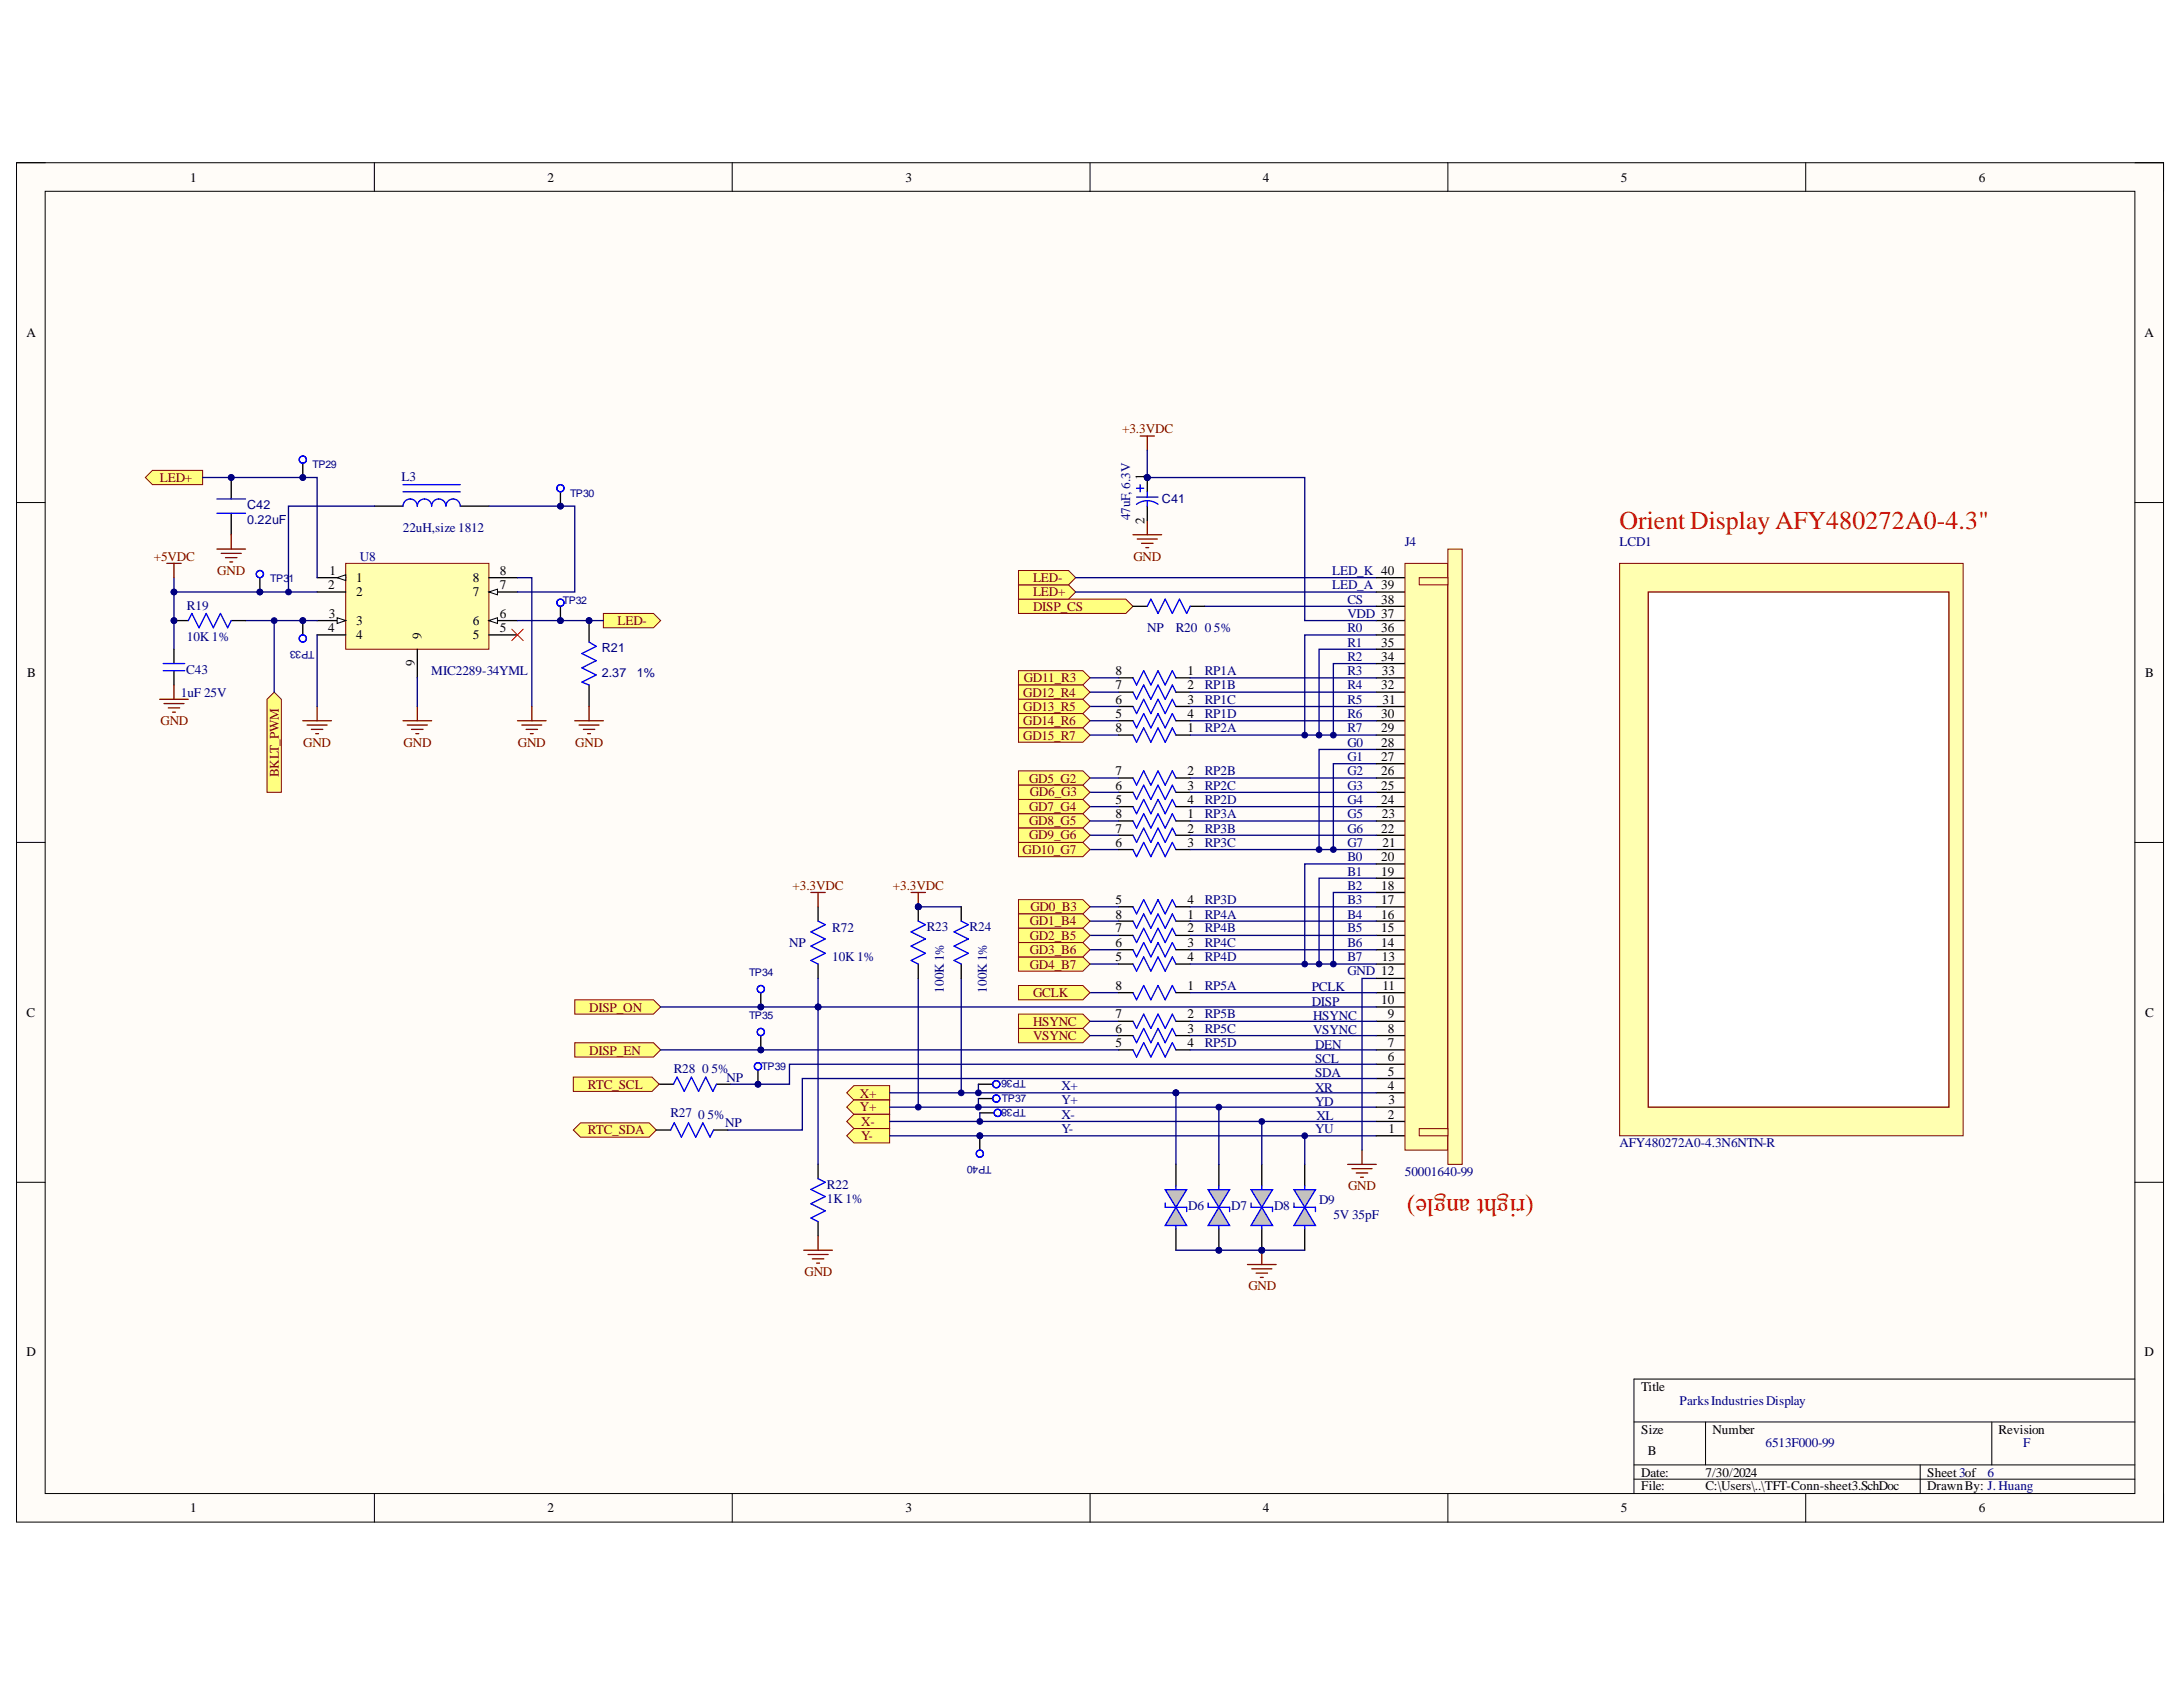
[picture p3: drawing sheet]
<svg xmlns="http://www.w3.org/2000/svg" width="279mm" height="216mm" viewBox="0 0 279 216" stroke-linecap="round" stroke-linejoin="round" font-family="sans-serif">
<defs><g id="words">
<g font-size="3.3" fill="#f00">
<text x="207.3" y="67.7">Orient Display AFY480272A0-4.3&quot;</text>
<text x="196.3" y="153.4" transform="rotate(-180 196.3 153.4)">(right angle)</text>
</g>
<g font-size="1.7">
<text x="24.3" y="23.2">1</text>
<text x="70.1" y="23.2">2</text>
<text x="115.9" y="23.2">3</text>
<text x="161.6" y="23.2">4</text>
<text x="207.5" y="23.2">5</text>
<text x="253.3" y="23.2">6</text>
<text x="3.4" y="43.1">A</text>
<text x="274.5" y="43.1">A</text>
<text x="146.5" y="61.4" transform="rotate(-90 146.5 61.4)">1</text>
<text x="146.5" y="67" transform="rotate(-90 146.5 67)">2</text>
<text x="42" y="75.4">2</text>
<text x="42.2" y="73.6">1</text>
<text x="45.6" y="74.5">1</text>
<text x="45.6" y="76.3">2</text>
<text x="60.5" y="76.3">7</text>
<text x="60.5" y="74.5">8</text>
<text x="64" y="75.4">7</text>
<text x="64" y="73.6">8</text>
<text x="176.8" y="77.2">38</text>
<text x="42" y="80.9">4</text>
<text x="42.1" y="79.1">3</text>
<text x="45.6" y="81.8">4</text>
<text x="45.6" y="80">3</text>
<text x="53.9" y="81.8" transform="rotate(-90 53.9 81.8)">9</text>
<text x="60.5" y="81.8">5</text>
<text x="60.5" y="80">6</text>
<text x="64" y="80.9">5</text>
<text x="64" y="79.1">6</text>
<text x="176.8" y="82.7">35</text>
<text x="176.8" y="80.9">36</text>
<text x="3.5" y="86.6">B</text>
<text x="53.1" y="85.3" transform="rotate(-90 53.1 85.3)">9</text>
<text x="142.8" y="88.2">7</text>
<text x="142.8" y="86.4">8</text>
<text x="152" y="88.2">2</text>
<text x="152" y="86.4">1</text>
<text x="176.8" y="88.2">32</text>
<text x="176.8" y="84.6">34</text>
<text x="176.8" y="86.4">33</text>
<text x="274.6" y="86.6">B</text>
<text x="142.8" y="90.1">6</text>
<text x="142.8" y="91.9">5</text>
<text x="142.8" y="93.7">8</text>
<text x="152" y="90.1">3</text>
<text x="152" y="91.9">4</text>
<text x="152" y="93.7">1</text>
<text x="176.8" y="95.6">28</text>
<text x="176.8" y="93.7">29</text>
<text x="176.8" y="91.9">30</text>
<text x="176.9" y="90.1">31</text>
<text x="142.8" y="101.1">6</text>
<text x="142.8" y="99.2">7</text>
<text x="152" y="101.1">3</text>
<text x="152" y="99.2">2</text>
<text x="176.8" y="101.1">25</text>
<text x="176.8" y="99.2">26</text>
<text x="176.8" y="97.4">27</text>
<text x="142.8" y="104.7">8</text>
<text x="142.8" y="102.9">5</text>
<text x="142.8" y="106.6">7</text>
<text x="152" y="104.7">1</text>
<text x="152" y="102.9">4</text>
<text x="152" y="106.6">2</text>
<text x="176.8" y="106.6">22</text>
<text x="176.8" y="102.9">24</text>
<text x="176.8" y="104.7">23</text>
<text x="142.8" y="108.3">6</text>
<text x="152" y="108.3">3</text>
<text x="176.8" y="113.8">18</text>
<text x="176.8" y="112.1">19</text>
<text x="176.8" y="110.2">20</text>
<text x="176.9" y="108.3">21</text>
<text x="142.8" y="119.3">7</text>
<text x="142.8" y="117.6">8</text>
<text x="142.8" y="115.7">5</text>
<text x="152" y="119.3">2</text>
<text x="152" y="117.6">1</text>
<text x="152" y="115.7">4</text>
<text x="176.8" y="119.3">15</text>
<text x="176.8" y="117.6">16</text>
<text x="176.8" y="115.7">17</text>
<text x="142.8" y="121.2">6</text>
<text x="142.8" y="123">5</text>
<text x="152" y="121.2">3</text>
<text x="152" y="123">4</text>
<text x="176.8" y="121.2">14</text>
<text x="176.8" y="123">13</text>
<text x="3.4" y="130.1">C</text>
<text x="142.8" y="126.7">8</text>
<text x="142.8" y="130.3">7</text>
<text x="152" y="126.7">1</text>
<text x="152" y="130.3">2</text>
<text x="176.8" y="128.5">10</text>
<text x="176.9" y="126.7">11</text>
<text x="177.6" y="130.3">9</text>
<text x="274.6" y="130.1">C</text>
<text x="142.8" y="134">5</text>
<text x="142.8" y="132.2">6</text>
<text x="152" y="134">4</text>
<text x="152" y="132.2">3</text>
<text x="177.6" y="137.7">5</text>
<text x="177.6" y="135.8">6</text>
<text x="177.6" y="134">7</text>
<text x="177.6" y="132.2">8</text>
<text x="177.6" y="143.2">2</text>
<text x="177.6" y="139.5">4</text>
<text x="177.7" y="141.3">3</text>
<text x="177.7" y="145">1</text>
<text x="3.4" y="173.6">D</text>
<text x="274.5" y="173.6">D</text>
<text x="210.1" y="178">Title</text>
<text x="210.1" y="183.5">Size</text>
<text x="219.2" y="183.5">Number</text>
<text x="255.8" y="183.5">Revision</text>
<text x="210.1" y="189">Date:</text>
<text x="210.1" y="190.7">File:</text>
<text x="210.9" y="186.2">B</text>
<text x="218.3" y="189">7/30/2024</text>
<text x="218.3" y="190.7">C:\Users\..\TFT-Conn-sheet3.SchDoc</text>
<text x="246.7" y="189">Sheet3of</text>
<text x="246.7" y="190.7">DrawnBy: J. Huang</text>
<text x="24.3" y="193.5">1</text>
<text x="70.1" y="193.5">2</text>
<text x="115.9" y="193.5">3</text>
<text x="161.6" y="193.5">4</text>
<text x="207.5" y="193.5">5</text>
<text x="253.3" y="193.5">6</text>
</g>
<g font-size="1.7" fill="#800000">
<text x="143.6" y="55.4">+3.3VDC</text>
<text x="20.5" y="61.7">LED+</text>
<text x="19.7" y="71.8">+5VDC</text>
<text x="145.1" y="71.8">GND</text>
<text x="27.8" y="73.6">GND</text>
<text x="132.2" y="76.3">LED+</text>
<text x="132.2" y="74.5">LED-</text>
<text x="79" y="80">LED-</text>
<text x="132.2" y="78.2">DISP_CS</text>
<text x="130.9" y="89.2">GD12_R4</text>
<text x="131" y="87.3">GD11_R3</text>
<text x="20.5" y="92.8">GND</text>
<text x="38.8" y="95.6">GND</text>
<text x="51.7" y="95.6">GND</text>
<text x="66.3" y="95.6">GND</text>
<text x="73.6" y="95.6">GND</text>
<text x="130.9" y="90.9">GD13_R5</text>
<text x="130.9" y="92.8">GD14_R6</text>
<text x="130.9" y="94.7">GD15_R7</text>
<text x="35.7" y="99.5" transform="rotate(-90 35.7 99.5)">BKLT_PWM</text>
<text x="131.7" y="100.1">GD5_G2</text>
<text x="131.8" y="101.9">GD6_G3</text>
<text x="131.7" y="103.8">GD7_G4</text>
<text x="131.7" y="105.6">GD8_G5</text>
<text x="131.7" y="107.4">GD9_G6</text>
<text x="101.4" y="113.8">+3.3VDC</text>
<text x="114.3" y="113.8">+3.3VDC</text>
<text x="130.9" y="109.3">GD10_G7</text>
<text x="131.8" y="118.4">GD1_B4</text>
<text x="131.9" y="116.6">GD0_B3</text>
<text x="131.8" y="120.3">GD2_B5</text>
<text x="131.8" y="124">GD4_B7</text>
<text x="131.8" y="122.1">GD3_B6</text>
<text x="75.4" y="129.5">DISP_ON</text>
<text x="132.2" y="131.2">HSYNC</text>
<text x="132.2" y="127.6">GCLK</text>
<text x="75.4" y="135">DISP_EN</text>
<text x="132.2" y="133.1">VSYNC</text>
<text x="75.2" y="139.4">RTC_SCL</text>
<text x="110.1" y="140.5">X+</text>
<text x="110.1" y="142.2">Y+</text>
<text x="75.2" y="145.2">RTC_SDA</text>
<text x="110.2" y="144.1">X-</text>
<text x="110.2" y="146">Y-</text>
<text x="172.5" y="152.3">GND</text>
<text x="103" y="163.3">GND</text>
<text x="159.8" y="165.1">GND</text>
</g>
<g font-size="1.7" fill="#000080">
<text x="51.4" y="61.5">L3</text>
<text x="46.1" y="71.8">U8</text>
<text x="51.6" y="68.1">22uH,size 1812</text>
<text x="144.6" y="66.6" transform="rotate(-90 144.6 66.6)">47uF, 6.3V</text>
<text x="179.8" y="69.9">J4</text>
<text x="207.3" y="69.9">LCD1</text>
<text x="170.5" y="73.6">LED_K 40</text>
<text x="170.5" y="75.4">LED_A 39</text>
<text x="172.5" y="77.2">CS</text>
<text x="23.9" y="82">10K 1%</text>
<text x="23.9" y="78">R19</text>
<text x="146.8" y="80.9">NP</text>
<text x="150.5" y="80.9">R20</text>
<text x="154.2" y="80.9">0 5%</text>
<text x="172.5" y="80.9">R0</text>
<text x="172.5" y="82.7">R1</text>
<text x="172.5" y="79.1">VDD 37</text>
<text x="23.2" y="89.2">1uF 25V</text>
<text x="23.8" y="86.2">C43</text>
<text x="55.2" y="86.4">MIC2289-34YML</text>
<text x="154.2" y="88.2">RP1B</text>
<text x="154.2" y="86.4">RP1A</text>
<text x="172.5" y="84.6">R2</text>
<text x="172.5" y="86.4">R3</text>
<text x="172.5" y="88.2">R4</text>
<text x="154.2" y="90.1">RP1C</text>
<text x="154.2" y="91.9">RP1D</text>
<text x="154.2" y="93.7">RP2A</text>
<text x="172.5" y="90.1">R5</text>
<text x="172.5" y="91.9">R6</text>
<text x="172.5" y="93.7">R7</text>
<text x="172.5" y="95.6">G0</text>
<text x="154.2" y="101.1">RP2C</text>
<text x="154.2" y="99.2">RP2B</text>
<text x="172.5" y="97.4">G1</text>
<text x="172.5" y="99.2">G2</text>
<text x="172.5" y="101.1">G3</text>
<text x="154.2" y="104.7">RP3A</text>
<text x="154.2" y="102.9">RP2D</text>
<text x="154.2" y="106.6">RP3B</text>
<text x="172.5" y="102.9">G4</text>
<text x="172.5" y="104.7">G5</text>
<text x="172.5" y="106.6">G6</text>
<text x="154.2" y="108.3">RP3C</text>
<text x="172.5" y="108.3">G7</text>
<text x="172.5" y="110.2">B0</text>
<text x="172.5" y="113.8">B2</text>
<text x="172.5" y="112.1">B1</text>
<text x="106.5" y="119.3">R72</text>
<text x="118.6" y="119.2">R23</text>
<text x="124.1" y="119.2">R24</text>
<text x="154.2" y="119.3">RP4B</text>
<text x="154.2" y="117.6">RP4A</text>
<text x="154.2" y="115.7">RP3D</text>
<text x="172.5" y="115.7">B3</text>
<text x="172.5" y="117.6">B4</text>
<text x="172.5" y="119.3">B5</text>
<text x="101" y="121.2">NP</text>
<text x="106.5" y="123">10K 1%</text>
<text x="154.2" y="121.2">RP4C</text>
<text x="154.2" y="123">RP4D</text>
<text x="172.5" y="121.2">B6</text>
<text x="172.5" y="123">B7</text>
<text x="172.5" y="124.8">GND 12</text>
<text x="120.8" y="127" transform="rotate(-90 120.8 127)">100K1%</text>
<text x="126.3" y="127" transform="rotate(-90 126.3 127)">100K1%</text>
<text x="154.2" y="126.7">RP5A</text>
<text x="154.2" y="130.3">RP5B</text>
<text x="167.9" y="126.9">PCLK</text>
<text x="167.9" y="128.7">DISP</text>
<text x="168.1" y="130.6">HSYNC</text>
<text x="86.2" y="137.3">R28</text>
<text x="89.9" y="137.3">0 5%</text>
<text x="154.2" y="134">RP5D</text>
<text x="154.2" y="132.2">RP5C</text>
<text x="168.1" y="132.3">VSYNC</text>
<text x="168.3" y="137.8">SDA</text>
<text x="168.3" y="134.2">DEN</text>
<text x="168.3" y="136.1">SCL</text>
<text x="85.8" y="143">R27</text>
<text x="89.4" y="143.2">0 5%</text>
<text x="93" y="138.4">NP</text>
<text x="135.8" y="139.5">X+</text>
<text x="135.8" y="141.3">Y+</text>
<text x="135.8" y="143.2">X-</text>
<text x="168.3" y="139.7">XR</text>
<text x="168.3" y="141.6">YD</text>
<text x="168.5" y="143.3">XL</text>
<text x="92.8" y="144.3">NP</text>
<text x="135.8" y="145">Y-</text>
<text x="168.3" y="145">YU</text>
<text x="207.3" y="146.8">AFY480272A0-4.3N6NTN-R</text>
<text x="105.8" y="154">1K 1%</text>
<text x="105.8" y="152.1">R22</text>
<text x="152.1" y="154.9">D6</text>
<text x="157.6" y="154.9">D7</text>
<text x="163.1" y="154.9">D8</text>
<text x="168.8" y="154.1">D9</text>
<text x="179.8" y="150.5">50001640-99</text>
<text x="170.7" y="156">5V 35pF</text>
<text x="215" y="179.8">ParksIndustriesDisplay</text>
<text x="226" y="185.2">6513F000-99</text>
<text x="258.9" y="185.2">F</text>
<text x="254.4" y="189">6</text>
</g>
<g font-size="1.6" fill="#000080">
<text x="31.6" y="65.2">C42</text>
<text x="148.7" y="64.4">C41</text>
<text x="31.6" y="67">0.22uF</text>
<text x="77" y="83.5">R21</text>
<text x="77" y="86.6">2.37</text>
<text x="81.5" y="86.6">1%</text>
</g>
<g font-size="1.4" fill="#000080">
<text x="40" y="59.9">TP29</text>
<text x="73" y="63.6">TP30</text>
<text x="34.6" y="74.5">TP3</text>
<text x="36.9" y="74.5">1</text>
<text x="72" y="77.3">TP32</text>
<text x="40.2" y="83.3" transform="rotate(-180 40.2 83.3)">TP33</text>
<text x="95.9" y="124.9">TP34</text>
<text x="95.9" y="130.4">TP35</text>
<text x="97.5" y="137">TP39</text>
<text x="128.2" y="141">TP37</text>
<text x="131.3" y="138.3" transform="rotate(-180 131.3 138.3)">TP36</text>
<text x="131.3" y="142" transform="rotate(-180 131.3 142)">TP38</text>
<text x="126.9" y="149.2" transform="rotate(-180 126.9 149.2)">TP40</text>
</g>
</g></defs>
<path d="M2.1 20.8h274.8v174h-274.8z" fill-rule="evenodd" fill="#fffcf8"/>
<path d="M2.1 20.8h274.8v174h-274.8z" fill="none" stroke="#000" stroke-width=".13"/>
<path d="M5.8 24.5h267.4v166.6h-267.4z" fill-rule="evenodd" fill="#fffcf8"/>
<g fill="none" stroke="#000" stroke-width=".13">
<path d="M2.1 20.8h3.7M5.8 24.5h267.4v166.6h-267.4zM47.9 20.8v3.7M93.7 20.8v3.7M139.5 20.8v3.7M185.3 20.8v3.7M231.1 20.8v3.7M273.2 20.8h3.7v3.7M2.1 64.3h3.7M273.2 64.3h3.7M2.1 107.8h3.7M273.2 107.8h3.7"/>
<path d="M2.1 151.3h3.7M273.2 151.3h3.7M273.2 176.5h-64.1v14.6M47.9 191.1v3.7M93.7 191.1v3.7M139.5 191.1v3.7M185.3 191.1v3.7M209.1 182h64.1M209.1 187.5h64.1M209.1 189.3h64.1M218.3 182v5.5M231.1 191.1v3.7"/>
<path d="M245.8 187.5v3.6M254.9 182v5.5M276.9 191.1v3.7"/>
</g>
<path d="M167 149v2.8M167 157.3v2.7" fill="none" stroke="#000" stroke-width=".17"/>
<path d="M165.6 154.5h2.8M167 156.9v.4" fill="none" stroke="#00f" stroke-width=".17"/>
<path d="M167 154.5l1.4 2.3h-2.8z" fill="#c0c0c0"/>
<path d="M165.6 154v.5M167 154.5l1.4 2.3h-2.8zM167 151.8v.5M168.4 154.5v.6" fill="none" stroke="#00f" stroke-width=".17"/>
<path d="M165.6 152.3h2.8l-1.4 2.2z" fill="#c0c0c0"/>
<path d="M165.6 152.3h2.8l-1.4 2.2z" fill="none" stroke="#00f" stroke-width=".17"/>
<circle cx="161.5" cy="160" r=".37" fill="#000080"/>
<circle cx="161.5" cy="160" r=".37" fill="none" stroke="#000080" stroke-width=".13"/>
<path d="M161.5 149v2.8M161.5 157.3v2.7" fill="none" stroke="#000" stroke-width=".17"/>
<circle cx="161.5" cy="160" r=".37" fill="#000080"/>
<circle cx="161.5" cy="160" r=".37" fill="none" stroke="#000080" stroke-width=".13"/>
<path d="M160.1 154.5h2.8M161.5 156.9v.4" fill="none" stroke="#00f" stroke-width=".17"/>
<path d="M161.5 154.5l1.4 2.3h-2.8z" fill="#c0c0c0"/>
<path d="M160.1 154v.5M161.5 154.5l1.4 2.3h-2.8zM161.5 151.8v.5M162.9 154.5v.6" fill="none" stroke="#00f" stroke-width=".17"/>
<path d="M160.1 152.3h2.8l-1.4 2.2z" fill="#c0c0c0"/>
<path d="M160.1 152.3h2.8l-1.4 2.2z" fill="none" stroke="#00f" stroke-width=".17"/>
<circle cx="156" cy="160" r=".37" fill="#000080"/>
<circle cx="156" cy="160" r=".37" fill="none" stroke="#000080" stroke-width=".13"/>
<path d="M156 149v2.8M156 157.3v2.7" fill="none" stroke="#000" stroke-width=".17"/>
<circle cx="156" cy="160" r=".37" fill="#000080"/>
<circle cx="156" cy="160" r=".37" fill="none" stroke="#000080" stroke-width=".13"/>
<path d="M154.6 154.5h2.8M156 156.9v.4" fill="none" stroke="#00f" stroke-width=".17"/>
<path d="M156 154.5l1.4 2.3h-2.8z" fill="#c0c0c0"/>
<path d="M154.6 154v.5M156 154.5l1.4 2.3h-2.8zM156 151.8v.5M157.4 154.5v.6" fill="none" stroke="#00f" stroke-width=".17"/>
<path d="M154.6 152.3h2.8l-1.4 2.2z" fill="#c0c0c0"/>
<path d="M149.1 154.5h2.8M150.5 156.9v.4M154.6 152.3h2.8l-1.4 2.2z" fill="none" stroke="#00f" stroke-width=".17"/>
<path d="M150.5 149v2.8M150.5 157.3v2.7" fill="none" stroke="#000" stroke-width=".17"/>
<path d="M150.5 154.5l1.4 2.3h-2.8z" fill="#c0c0c0"/>
<path d="M149.1 154v.5M150.5 154.5l1.4 2.3h-2.8zM150.5 151.8v.5M151.9 154.5v.6" fill="none" stroke="#00f" stroke-width=".17"/>
<path d="M149.1 152.3h2.8l-1.4 2.2z" fill="#c0c0c0"/>
<path d="M149.1 152.3h2.8l-1.4 2.2z" fill="none" stroke="#00f" stroke-width=".17"/>
<path d="M156 141.7v7.3" fill="none" stroke="#000080" stroke-width=".17"/>
<circle cx="156" cy="141.7" r=".37" fill="#000080"/>
<circle cx="156" cy="141.7" r=".37" fill="none" stroke="#000080" stroke-width=".13"/>
<path d="M161.5 143.5v5.5" fill="none" stroke="#000080" stroke-width=".17"/>
<circle cx="161.5" cy="143.5" r=".36" fill="#000080"/>
<circle cx="161.5" cy="143.5" r=".36" fill="none" stroke="#000080" stroke-width=".13"/>
<path d="M167 145.4v3.6" fill="none" stroke="#000080" stroke-width=".17"/>
<circle cx="167" cy="145.4" r=".37" fill="#000080"/>
<circle cx="167" cy="145.4" r=".37" fill="none" stroke="#000080" stroke-width=".13"/>
<g fill="none" stroke="#00f" stroke-width=".17">
<path d="M145 90.4l.5 .9 .9-1.8 .9 1.8 .9-1.8 .9 1.8 .9-1.8 .5 .9M145 94.1l.5 .9 .9-1.8 .9 1.8 .9-1.8 .9 1.8 .9-1.8 .5 .9M145 86.7l.5 1 .9-1.9 .9 1.9 .9-1.9 .9 1.9 .9-1.9 .5 .9M145 88.6l.5 .9 .9-1.8 .9 1.8 .9-1.8 .9 1.8 .9-1.8 .5 .9M145 92.2l.5 1 .9-1.9 .9 1.9 .9-1.9 .9 1.9 .9-1.9 .5 .9M145 99.6l.5 .9 .9-1.8 .9 1.8 .9-1.8 .9 1.8 .9-1.8 .5 .9M145 101.4l.5 .9 .9-1.8 .9 1.8 .9-1.8 .9 1.8 .9-1.8 .5 .9M145 108.7l.5 .9 .9-1.8 .9 1.8 .9-1.8 .9 1.8 .9-1.8 .5 .9M145 105.1l.5 .9 .9-1.9 .9 1.9 .9-1.9 .9 1.9 .9-1.9 .5 1M145 103.2l.5 .9 .9-1.8 .9 1.8 .9-1.8 .9 1.8 .9-1.8 .5 .9M145 106.9l.5 .9 .9-1.8 .9 1.8 .9-1.8 .9 1.8 .9-1.8 .5 .9M145 117.9l.5 .9 .9-1.8 .9 1.8 .9-1.8 .9 1.8 .9-1.8 .5 .9"/>
<path d="M145 116.1l.5 .9 .9-1.9 .9 1.9 .9-1.9 .9 1.9 .9-1.9 .5 1M145 119.7l.5 .9 .9-1.8 .9 1.8 .9-1.8 .9 1.8 .9-1.8 .5 .9M145 121.5l.5 1 .9-1.9 .9 1.9 .9-1.9 .9 1.9 .9-1.9 .5 .9M145 134.4l.5 .9 .9-1.9 .9 1.9 .9-1.9 .9 1.9 .9-1.9 .5 1"/>
</g>
<g fill="none" stroke="#000" stroke-width=".17">
<path d="M143.2 90.4h1.8M143.2 88.6h1.8M143.2 92.2h1.8M143.2 86.7h1.8M143.2 94.1h1.8M143.2 99.6h1.8M150.5 90.4h1.8M150.5 88.6h1.8M150.5 92.2h1.8M150.5 86.7h1.8M150.5 94.1h1.8M150.5 99.6h1.8"/>
<path d="M143.2 101.4h1.8M143.2 105.1h1.8M143.2 103.2h1.8M143.2 106.9h1.8M143.2 119.7h1.8M143.2 117.9h1.8M143.2 108.7h1.8M143.2 116.1h1.8M150.5 101.4h1.8M150.5 105.1h1.8M150.5 103.2h1.8M150.5 106.9h1.8"/>
<path d="M150.5 119.7h1.8M150.5 117.9h1.8M150.5 108.7h1.8M150.5 116.1h1.8M143.2 121.5h1.8M143.2 134.4h1.8M150.5 121.5h1.8M150.5 134.4h1.8"/>
</g>
<g fill="none" stroke="#000080" stroke-width=".17">
<path d="M139.5 92.2h3.7M139.5 88.6h3.7M139.5 86.7h3.7M139.5 90.4h3.7M139.5 94.1h3.7M139.5 99.6h3.7M139.5 106.9h3.7M139.5 103.2h3.7M139.5 108.7h3.7M139.5 105.1h3.7M139.5 101.4h3.7M139.5 117.9h3.7"/>
<path d="M139.5 116.1h3.7M139.5 119.7h3.7M139.5 121.5h3.7M139.5 123.4h3.7M139.5 127h3.7"/>
</g>
<path d="M130.4 129.8h8.2l.9 .9-.9 .9h-8.2z" fill-rule="evenodd" fill="#ffff80"/>
<path d="M130.4 129.8h8.2l.9 .9-.9 .9h-8.2z" fill="none" stroke="#800000" stroke-width=".13"/>
<path d="M145 127l.5 1 .9-1.9 .9 1.9 .9-1.9 .9 1.9 .9-1.9 .5 .9" fill="none" stroke="#00f" stroke-width=".17"/>
<path d="M143.2 127h1.8M150.5 127h1.8" fill="none" stroke="#000" stroke-width=".17"/>
<path d="M139.5 130.7h3.7" fill="none" stroke="#000080" stroke-width=".17"/>
<path d="M130.4 131.6h8.2l.9 .9-.9 .9h-8.2z" fill-rule="evenodd" fill="#ffff80"/>
<path d="M130.4 131.6h8.2l.9 .9-.9 .9h-8.2z" fill="none" stroke="#800000" stroke-width=".13"/>
<path d="M145 130.7l.5 .9 .9-1.8 .9 1.8 .9-1.8 .9 1.8 .9-1.8 .5 .9" fill="none" stroke="#00f" stroke-width=".17"/>
<path d="M143.2 130.7h1.8M150.5 130.7h1.8" fill="none" stroke="#000" stroke-width=".17"/>
<path d="M139.5 132.5h3.7" fill="none" stroke="#000080" stroke-width=".17"/>
<path d="M73.6 133.4h10l1 1-1 .9h-10z" fill-rule="evenodd" fill="#ffff80"/>
<path d="M73.6 133.4h10l1 1-1 .9h-10z" fill="none" stroke="#800000" stroke-width=".13"/>
<path d="M145 132.5l.5 .9 .9-1.8 .9 1.8 .9-1.8 .9 1.8 .9-1.8 .5 .9M145 123.4l.5 .9 .9-1.8 .9 1.8 .9-1.8 .9 1.8 .9-1.8 .5 .9" fill="none" stroke="#00f" stroke-width=".17"/>
<path d="M143.2 132.5h1.8M143.2 123.4h1.8M150.5 132.5h1.8M150.5 123.4h1.8" fill="none" stroke="#000" stroke-width=".17"/>
<path d="M172.5 149h3.7M173 149.6h2.6M173.6 150.1h1.5M174.1 150.7h.4M174.3 147.2v1.8" fill="none" stroke="#800000" stroke-width=".17"/>
<path d="M150.5 160h16.5" fill="none" stroke="#000080" stroke-width=".17"/>
<path d="M44.2 72.1h18.4v11h-18.4z" fill-rule="evenodd" fill="#ffffb0"/>
<path d="M44.2 72.1h18.4v11h-18.4z" fill="none" stroke="#800000" stroke-width=".13"/>
<path d="M40.6 73.9h3.6" fill="none" stroke="#000" stroke-width=".17"/>
<path d="M43.2 73.9l1-.3v.7z" fill="#f8fcff"/>
<path d="M43.2 73.9l1-.3v.7z" fill="none" stroke="#000" stroke-width=".13"/>
<path d="M40.6 75.8h3.6M62.6 79.4h3.6M40.6 81.3h3.6M62.6 81.3h3.6" fill="none" stroke="#000" stroke-width=".17"/>
<path d="M62.6 79.4l1.1-.3v.7z" fill="#f8fcff"/>
<path d="M62.6 79.4l1.1-.3v.7z" fill="none" stroke="#000" stroke-width=".13"/>
<path d="M62.6 75.8h3.6" fill="none" stroke="#000" stroke-width=".17"/>
<path d="M62.6 75.8l1.1-.4v.7z" fill="#f8fcff"/>
<path d="M62.6 75.8l1.1-.4v.7z" fill="none" stroke="#000" stroke-width=".13"/>
<path d="M40.6 79.4h3.6M62.6 73.9h3.6M53.4 83.1v3.6" fill="none" stroke="#000" stroke-width=".17"/>
<path d="M43.2 79.1l1 .3-1 .4z" fill="#f8fcff"/>
<path d="M43.2 79.1l1 .3-1 .4z" fill="none" stroke="#000" stroke-width=".13"/>
<path d="M34.2 89.5l.9-.9 .9 .9v11.9h-1.8z" fill-rule="evenodd" fill="#ffff80"/>
<path d="M34.2 89.5l.9-.9 .9 .9v11.9h-1.8z" fill="none" stroke="#800000" stroke-width=".13"/>
<path d="M130.4 76.7h13.7l.9 .9-.9 .9h-13.7z" fill-rule="evenodd" fill="#ffff80"/>
<path d="M130.4 76.7h13.7l.9 .9-.9 .9h-13.7z" fill="none" stroke="#800000" stroke-width=".13"/>
<path d="M130.4 126.1h8.2l.9 .9-.9 1h-8.2z" fill-rule="evenodd" fill="#ffff80"/>
<path d="M130.4 126.1h8.2l.9 .9-.9 1h-8.2z" fill="none" stroke="#800000" stroke-width=".13"/>
<path d="M73.6 128h10l1 .9-1 .9h-10z" fill-rule="evenodd" fill="#ffff80"/>
<path d="M73.6 128h10l1 .9-1 .9h-10z" fill="none" stroke="#800000" stroke-width=".13"/>
<path d="M73.4 144.6l.9-.9h8.8l.9 .9-.9 .9h-8.8z" fill-rule="evenodd" fill="#ffff80"/>
<path d="M73.4 144.6l.9-.9h8.8l.9 .9-.9 .9h-8.8z" fill="none" stroke="#800000" stroke-width=".13"/>
<path d="M108.4 139.9l.9-1h4.6v1.9h-4.6z" fill-rule="evenodd" fill="#ffff80"/>
<path d="M108.4 139.9l.9-1h4.6v1.9h-4.6z" fill="none" stroke="#800000" stroke-width=".13"/>
<path d="M176.2 125.2h-1.9v22" fill="none" stroke="#000080" stroke-width=".17"/>
<path d="M108.4 141.7l.9-.9h4.6v1.8h-4.6z" fill-rule="evenodd" fill="#ffff80"/>
<path d="M108.4 141.7l.9-.9h4.6v1.8h-4.6z" fill="none" stroke="#800000" stroke-width=".13"/>
<path d="M108.4 143.5l.9-.9h4.6v1.8h-4.6z" fill-rule="evenodd" fill="#ffff80"/>
<path d="M108.4 143.5l.9-.9h4.6v1.8h-4.6z" fill="none" stroke="#800000" stroke-width=".13"/>
<path d="M109.3 144.4h4.6v1.9h-4.6l-.9-.9z" fill-rule="evenodd" fill="#ffff80"/>
<path d="M109.3 144.4h4.6v1.9h-4.6l-.9-.9z" fill="none" stroke="#800000" stroke-width=".13"/>
<path d="M123 125.2v14.7" fill="none" stroke="#000080" stroke-width=".17"/>
<circle cx="123" cy="139.9" r=".37" fill="#000080"/>
<circle cx="123" cy="139.9" r=".37" fill="none" stroke="#000080" stroke-width=".13"/>
<path d="M117.5 125.2v16.5" fill="none" stroke="#000080" stroke-width=".17"/>
<circle cx="117.5" cy="141.7" r=".37" fill="#000080"/>
<circle cx="117.5" cy="141.7" r=".37" fill="none" stroke="#000080" stroke-width=".13"/>
<path d="M117.5 116.1h5.5" fill="none" stroke="#000080" stroke-width=".17"/>
<circle cx="117.5" cy="116.1" r=".37" fill="#000080"/>
<circle cx="117.5" cy="116.1" r=".37" fill="none" stroke="#000080" stroke-width=".13"/>
<path d="M47.9 64.8h3.7M58.9 64.8h3.7" fill="none" stroke="#000" stroke-width=".17"/>
<path d="M51.6 64.8a.92 .92 0 0 1 .9-.9 .92 .92 0 0 1 .9 .9 .92 .92 0 0 1 .9-.9 .92 .92 0 0 1 .9 .9 .91 .91 0 0 1 1-.9 .91 .91 0 0 1 .9 .9 .92 .92 0 0 1 .9-.9 .92 .92 0 0 1 .9 .9M51.6 62.9h7.3M51.6 62h7.3" fill="none" stroke="#00f" stroke-width=".17"/>
<path d="M47.9 64.8h-11v11" fill="none" stroke="#000080" stroke-width=".17"/>
<circle cx="36.9" cy="75.8" r=".37" fill="#000080"/>
<circle cx="36.9" cy="75.8" r=".37" fill="none" stroke="#000080" stroke-width=".13"/>
<path d="M62.6 64.8h11v11h-7.4M66.2 73.9h1.9v16.5" fill="none" stroke="#000080" stroke-width=".17"/>
<path d="M66.2 92.2h3.7M66.8 92.8h2.5M67.3 93.3h1.5M67.9 93.9h.3M68.1 90.4v1.8" fill="none" stroke="#800000" stroke-width=".17"/>
<circle cx="75.4" cy="79.4" r=".37" fill="#000080"/>
<circle cx="75.4" cy="79.4" r=".37" fill="none" stroke="#000080" stroke-width=".13"/>
<path d="M75.4 79.4v2.8M75.4 87.7v2.7" fill="none" stroke="#000" stroke-width=".17"/>
<circle cx="75.4" cy="79.4" r=".37" fill="#000080"/>
<circle cx="75.4" cy="79.4" r=".37" fill="none" stroke="#000080" stroke-width=".13"/>
<path d="M75.4 82.2l.9 .5-1.8 .9 1.8 1-1.8 .9 1.8 .9-1.8 .9 .9 .4" fill="none" stroke="#00f" stroke-width=".17"/>
<path d="M73.6 92.2h3.6M74.1 92.8h2.6M74.7 93.3h1.4M75.2 93.9h.4M75.4 90.4v1.8" fill="none" stroke="#800000" stroke-width=".17"/>
<path d="M31.4 79.4h9.2M35.1 79.4v9.2" fill="none" stroke="#000080" stroke-width=".17"/>
<circle cx="35.1" cy="79.4" r=".37" fill="#000080"/>
<circle cx="35.1" cy="79.4" r=".37" fill="none" stroke="#000080" stroke-width=".13"/>
<path d="M22.3 73.9v1.9" fill="none" stroke="#000080" stroke-width=".17"/>
<circle cx="22.3" cy="75.8" r=".37" fill="#000080"/>
<circle cx="22.3" cy="75.8" r=".37" fill="none" stroke="#000080" stroke-width=".13"/>
<path d="M21.4 72.1h1.8M22.3 72.1v1.8" fill="none" stroke="#800000" stroke-width=".17"/>
<circle cx="29.6" cy="61.1" r=".37" fill="#000080"/>
<circle cx="29.6" cy="61.1" r=".37" fill="none" stroke="#000080" stroke-width=".13"/>
<path d="M29.6 61.1v2.8" fill="none" stroke="#000" stroke-width=".17"/>
<circle cx="29.6" cy="61.1" r=".37" fill="#000080"/>
<circle cx="29.6" cy="61.1" r=".37" fill="none" stroke="#000080" stroke-width=".13"/>
<path d="M29.6 65.7v2.7" fill="none" stroke="#000" stroke-width=".17"/>
<path d="M27.8 63.9h3.6M27.8 65.7h3.6" fill="none" stroke="#00f" stroke-width=".17"/>
<g fill="none" stroke="#800000" stroke-width=".17">
<path d="M27.8 70.3h3.6M28.3 70.8h2.6M28.9 71.4h1.4M29.4 71.9h.4M29.6 68.4v1.9M20.4 89.5h3.7M21 90h2.5M21.5 90.6h1.5M22.1 91.1h.3M22.3 87.7v1.8M159.7 161.8h3.6M160.2 162.4h2.6"/>
<path d="M160.8 162.9h1.4M161.3 163.5h.4M161.5 160v1.8"/>
</g>
<circle cx="161.5" cy="160" r=".37" fill="#000080"/>
<circle cx="161.5" cy="160" r=".37" fill="none" stroke="#000080" stroke-width=".13"/>
<path d="M145 68.4h3.7M145.6 69h2.5M146.1 69.5h1.5M146.7 70.1h.3M146.8 66.6v1.8" fill="none" stroke="#800000" stroke-width=".17"/>
<path d="M40.6 75.8h-18.3v7.3" fill="none" stroke="#000080" stroke-width=".17"/>
<circle cx="22.3" cy="75.8" r=".37" fill="#000080"/>
<circle cx="22.3" cy="75.8" r=".37" fill="none" stroke="#000080" stroke-width=".13"/>
<path d="M38.8 92.2h3.6M39.3 92.8h2.6M39.9 93.3h1.4M40.4 93.9h.4M40.6 90.4v1.8M51.6 92.2h3.6M52.1 92.8h2.6M52.7 93.3h1.4M53.2 93.9h.4M53.4 90.4v1.8" fill="none" stroke="#800000" stroke-width=".17"/>
<path d="M40.6 81.3v9.1M53.4 86.7v3.7" fill="none" stroke="#000080" stroke-width=".17"/>
<path d="M18.6 61.1l.9-.9h6.4v1.8h-6.4z" fill-rule="evenodd" fill="#ffff80"/>
<path d="M18.6 61.1l.9-.9h6.4v1.8h-6.4z" fill="none" stroke="#800000" stroke-width=".13"/>
<path d="M25.9 61.1h14.7v12.8" fill="none" stroke="#000080" stroke-width=".17"/>
<path d="M130.4 74.8h6.4l.9 1-.9 .9h-6.4z" fill-rule="evenodd" fill="#ffff80"/>
<path d="M130.4 74.8h6.4l.9 1-.9 .9h-6.4z" fill="none" stroke="#800000" stroke-width=".13"/>
<path d="M77.2 78.5h6.4l1 .9-1 .9h-6.4z" fill-rule="evenodd" fill="#ffff80"/>
<path d="M77.2 78.5h6.4l1 .9-1 .9h-6.4z" fill="none" stroke="#800000" stroke-width=".13"/>
<path d="M66.2 79.4h11" fill="none" stroke="#000080" stroke-width=".17"/>
<path d="M130.4 73h6.4l.9 .9-.9 .9h-6.4z" fill-rule="evenodd" fill="#ffff80"/>
<path d="M130.4 73h6.4l.9 .9-.9 .9h-6.4z" fill="none" stroke="#800000" stroke-width=".13"/>
<path d="M130.4 85.8h8.2l.9 .9-.9 1h-8.2z" fill-rule="evenodd" fill="#ffff80"/>
<path d="M130.4 85.8h8.2l.9 .9-.9 1h-8.2z" fill="none" stroke="#800000" stroke-width=".13"/>
<path d="M130.4 87.7h8.2l.9 .9-.9 .9h-8.2z" fill-rule="evenodd" fill="#ffff80"/>
<path d="M130.4 87.7h8.2l.9 .9-.9 .9h-8.2z" fill="none" stroke="#800000" stroke-width=".13"/>
<path d="M130.4 89.5h8.2l.9 .9-.9 .9h-8.2z" fill-rule="evenodd" fill="#ffff80"/>
<path d="M130.4 89.5h8.2l.9 .9-.9 .9h-8.2z" fill="none" stroke="#800000" stroke-width=".13"/>
<path d="M130.4 91.3h8.2l.9 .9-.9 1h-8.2z" fill-rule="evenodd" fill="#ffff80"/>
<path d="M130.4 91.3h8.2l.9 .9-.9 1h-8.2z" fill="none" stroke="#800000" stroke-width=".13"/>
<path d="M130.4 93.2h8.2l.9 .9-.9 .9h-8.2z" fill-rule="evenodd" fill="#ffff80"/>
<path d="M130.4 93.2h8.2l.9 .9-.9 .9h-8.2z" fill="none" stroke="#800000" stroke-width=".13"/>
<path d="M130.4 98.7h8.2l.9 .9-.9 .9h-8.2z" fill-rule="evenodd" fill="#ffff80"/>
<path d="M130.4 98.7h8.2l.9 .9-.9 .9h-8.2z" fill="none" stroke="#800000" stroke-width=".13"/>
<path d="M130.4 100.5h8.2l.9 .9-.9 .9h-8.2z" fill-rule="evenodd" fill="#ffff80"/>
<path d="M130.4 100.5h8.2l.9 .9-.9 .9h-8.2z" fill="none" stroke="#800000" stroke-width=".13"/>
<path d="M130.4 102.3h8.2l.9 .9-.9 .9h-8.2z" fill-rule="evenodd" fill="#ffff80"/>
<path d="M130.4 102.3h8.2l.9 .9-.9 .9h-8.2z" fill="none" stroke="#800000" stroke-width=".13"/>
<path d="M130.4 104.1h8.2l.9 1-.9 .9h-8.2z" fill-rule="evenodd" fill="#ffff80"/>
<path d="M130.4 104.1h8.2l.9 1-.9 .9h-8.2z" fill="none" stroke="#800000" stroke-width=".13"/>
<path d="M130.4 106h8.2l.9 .9-.9 .9h-8.2z" fill-rule="evenodd" fill="#ffff80"/>
<path d="M130.4 106h8.2l.9 .9-.9 .9h-8.2z" fill="none" stroke="#800000" stroke-width=".13"/>
<path d="M130.4 107.8h8.2l.9 .9-.9 .9h-8.2z" fill-rule="evenodd" fill="#ffff80"/>
<path d="M130.4 107.8h8.2l.9 .9-.9 .9h-8.2z" fill="none" stroke="#800000" stroke-width=".13"/>
<path d="M130.4 115.1h8.2l.9 1-.9 .9h-8.2z" fill-rule="evenodd" fill="#ffff80"/>
<path d="M130.4 115.1h8.2l.9 1-.9 .9h-8.2z" fill="none" stroke="#800000" stroke-width=".13"/>
<path d="M130.4 117h8.2l.9 .9-.9 .9h-8.2z" fill-rule="evenodd" fill="#ffff80"/>
<path d="M130.4 117h8.2l.9 .9-.9 .9h-8.2z" fill="none" stroke="#800000" stroke-width=".13"/>
<path d="M130.4 118.8h8.2l.9 .9-.9 .9h-8.2z" fill-rule="evenodd" fill="#ffff80"/>
<path d="M130.4 118.8h8.2l.9 .9-.9 .9h-8.2z" fill="none" stroke="#800000" stroke-width=".13"/>
<path d="M130.4 122.5h8.2l.9 .9-.9 .9h-8.2z" fill-rule="evenodd" fill="#ffff80"/>
<path d="M130.4 122.5h8.2l.9 .9-.9 .9h-8.2z" fill="none" stroke="#800000" stroke-width=".13"/>
<path d="M130.4 120.6h8.2l.9 .9-.9 1h-8.2z" fill-rule="evenodd" fill="#ffff80"/>
<path d="M130.4 120.6h8.2l.9 .9-.9 1h-8.2z" fill="none" stroke="#800000" stroke-width=".13"/>
<path d="M176.2 84.9h-5.5v9.2" fill="none" stroke="#000080" stroke-width=".17"/>
<circle cx="170.7" cy="94.1" r=".37" fill="#000080"/>
<circle cx="170.7" cy="94.1" r=".37" fill="none" stroke="#000080" stroke-width=".13"/>
<path d="M176.2 83.1h-7.4v11" fill="none" stroke="#000080" stroke-width=".17"/>
<circle cx="168.8" cy="94.1" r=".37" fill="#000080"/>
<circle cx="168.8" cy="94.1" r=".37" fill="none" stroke="#000080" stroke-width=".13"/>
<path d="M176.2 81.3h-9.2v12.8" fill="none" stroke="#000080" stroke-width=".17"/>
<circle cx="167" cy="94.1" r=".37" fill="#000080"/>
<circle cx="167" cy="94.1" r=".37" fill="none" stroke="#000080" stroke-width=".13"/>
<path d="M176.2 97.7h-5.5v11" fill="none" stroke="#000080" stroke-width=".17"/>
<circle cx="170.7" cy="108.7" r=".37" fill="#000080"/>
<circle cx="170.7" cy="108.7" r=".37" fill="none" stroke="#000080" stroke-width=".13"/>
<path d="M176.2 95.9h-7.4v12.8" fill="none" stroke="#000080" stroke-width=".17"/>
<circle cx="168.8" cy="108.7" r=".36" fill="#000080"/>
<circle cx="168.8" cy="108.7" r=".36" fill="none" stroke="#000080" stroke-width=".13"/>
<path d="M176.2 114.2h-5.5v9.2" fill="none" stroke="#000080" stroke-width=".17"/>
<circle cx="170.7" cy="123.4" r=".37" fill="#000080"/>
<circle cx="170.7" cy="123.4" r=".37" fill="none" stroke="#000080" stroke-width=".13"/>
<path d="M176.2 112.4h-7.4v11" fill="none" stroke="#000080" stroke-width=".17"/>
<circle cx="168.8" cy="123.4" r=".36" fill="#000080"/>
<circle cx="168.8" cy="123.4" r=".36" fill="none" stroke="#000080" stroke-width=".13"/>
<path d="M176.2 110.6h-9.2v12.8" fill="none" stroke="#000080" stroke-width=".17"/>
<circle cx="167" cy="123.4" r=".36" fill="#000080"/>
<circle cx="167" cy="123.4" r=".36" fill="none" stroke="#000080" stroke-width=".13"/>
<path d="M113.9 139.9h36.6" fill="none" stroke="#000080" stroke-width=".17"/>
<circle cx="150.5" cy="139.9" r=".37" fill="#000080"/>
<circle cx="150.5" cy="139.9" r=".37" fill="none" stroke="#000080" stroke-width=".13"/>
<path d="M113.9 141.7h62.3M113.9 143.5h62.3M113.9 145.4h62.3" fill="none" stroke="#000080" stroke-width=".17"/>
<path d="M145.9 55.8h1.9M146.8 55.8v1.8M116.6 114.2h1.8M117.5 114.2v1.9" fill="none" stroke="#800000" stroke-width=".17"/>
<circle cx="117.5" cy="116.1" r=".37" fill="#000080"/>
<circle cx="117.5" cy="116.1" r=".37" fill="none" stroke="#000080" stroke-width=".13"/>
<g fill="none" stroke="#000" stroke-width=".17">
<path d="M145 77.6h1.8M152.3 77.6h1.9M176.2 77.6h3.6M176.2 79.4h3.6M176.2 75.8h3.6M176.2 73.9h3.6M176.2 99.6h3.6M176.2 97.7h3.6M176.2 95.9h3.6M176.2 94.1h3.6M176.2 92.2h3.6M176.2 90.4h3.6"/>
<path d="M176.2 88.6h3.6M176.2 86.8h3.6M176.2 84.9h3.6M176.2 83.1h3.6M176.2 81.3h3.6M176.2 119.7h3.6M176.2 117.9h3.6M176.2 116.1h3.6M176.2 114.2h3.6M176.2 112.4h3.6M176.2 110.6h3.6M176.2 108.7h3.6"/>
<path d="M176.2 106.9h3.6M176.2 105.1h3.6M176.2 103.2h3.6M176.2 101.4h3.6M84.4 138.8h1.8M91.7 138.8h1.8M176.2 139.9h3.6M176.2 138h3.6M176.2 136.2h3.6M176.2 134.4h3.6M176.2 132.5h3.6M176.2 130.7h3.6"/>
<path d="M176.2 128.9h3.6M176.2 127h3.6M176.2 125.2h3.6M176.2 123.4h3.6M176.2 121.5h3.6M176.2 145.4h3.6M176.2 143.5h3.6M176.2 141.7h3.6"/>
</g>
<path d="M146.8 77.6l.5-.9 .9 1.8 .9-1.8 .9 1.8 1-1.8 .9 1.8 .4-.9M86.2 138.8l.5-1 .9 1.9 .9-1.9 .9 1.9 .9-1.9 .9 1.9 .5-.9" fill="none" stroke="#00f" stroke-width=".17"/>
<path d="M137.7 75.8h38.5M137.7 73.9h38.5M154.2 77.6h22" fill="none" stroke="#000080" stroke-width=".17"/>
<path d="M179.8 72.1h5.5v75.1h-5.5z" fill-rule="evenodd" fill="#ffffb0"/>
<path d="M179.8 72.1h5.5v75.1h-5.5z" fill="none" stroke="#800000" stroke-width=".13"/>
<path d="M185.3 70.3h1.8v78.7h-1.8z" fill-rule="evenodd" fill="#ffffb0"/>
<path d="M185.3 70.3h1.8v78.7h-1.8z" fill="none" stroke="#800000" stroke-width=".13"/>
<path d="M181.6 144.4h3.7v1h-3.7z" fill-rule="evenodd" fill="#ffffb0"/>
<path d="M181.6 144.4h3.7v1h-3.7z" fill="none" stroke="#800000" stroke-width=".13"/>
<path d="M181.6 73.9h3.7v.9h-3.7z" fill-rule="evenodd" fill="#ffffb0"/>
<path d="M181.6 73.9h3.7v.9h-3.7z" fill="none" stroke="#800000" stroke-width=".13"/>
<path d="M84 144.6h1.8M91.3 144.6h1.9" fill="none" stroke="#000" stroke-width=".17"/>
<path d="M85.8 144.6l.5-.9 .9 1.8 .9-1.8 .9 1.8 1-1.8 .9 1.8 .4-.9" fill="none" stroke="#00f" stroke-width=".17"/>
<path d="M84.6 134.4h58.6" fill="none" stroke="#000080" stroke-width=".17"/>
<path d="M73.4 137.8h10.1l.9 1-.9 .9h-10.1z" fill-rule="evenodd" fill="#ffff80"/>
<path d="M73.4 137.8h10.1l.9 1-.9 .9h-10.1z" fill="none" stroke="#800000" stroke-width=".13"/>
<g fill="none" stroke="#000080" stroke-width=".17">
<path d="M152.3 86.8h23.9M152.3 88.6h23.9M152.3 90.4h23.9M152.3 92.2h23.9M152.3 94.1h23.9M152.3 99.6h23.9M152.3 101.4h23.9M152.3 103.2h23.9M152.3 105.1h23.9M152.3 106.9h23.9M152.3 108.7h23.9M152.3 116.1h23.9"/>
<path d="M152.3 117.9h23.9M152.3 119.7h23.9M152.3 121.5h23.9M152.3 123.4h23.9M152.3 127h23.9M152.3 130.7h23.9M152.3 132.5h23.9M152.3 134.4h23.9M176.2 136.2h-75.2v2.6h-7.5"/>
</g>
<circle cx="38.8" cy="79.4" r=".37" fill="#000080"/>
<circle cx="38.8" cy="79.4" r=".37" fill="none" stroke="#000080" stroke-width=".13"/>
<path d="M38.8 79.4v1.9" fill="none" stroke="#000" stroke-width=".17"/>
<circle cx="38.8" cy="79.4" r=".37" fill="#000080"/>
<circle cx="38.8" cy="79.4" r=".37" fill="none" stroke="#000080" stroke-width=".13"/>
<circle cx="38.8" cy="81.7" r=".46" fill="none" stroke="#00f" stroke-width=".17"/>
<circle cx="71.7" cy="79.4" r=".37" fill="#000080"/>
<circle cx="71.7" cy="79.4" r=".37" fill="none" stroke="#000080" stroke-width=".13"/>
<path d="M71.7 77.6v1.8" fill="none" stroke="#000" stroke-width=".17"/>
<circle cx="71.7" cy="79.4" r=".37" fill="#000080"/>
<circle cx="71.7" cy="79.4" r=".37" fill="none" stroke="#000080" stroke-width=".13"/>
<circle cx="71.7" cy="77.1" r=".46" fill="none" stroke="#00f" stroke-width=".17"/>
<circle cx="38.8" cy="61.1" r=".36" fill="#000080"/>
<circle cx="38.8" cy="61.1" r=".36" fill="none" stroke="#000080" stroke-width=".13"/>
<path d="M38.8 59.3v1.8" fill="none" stroke="#000" stroke-width=".17"/>
<circle cx="38.8" cy="61.1" r=".36" fill="#000080"/>
<circle cx="38.8" cy="61.1" r=".36" fill="none" stroke="#000080" stroke-width=".13"/>
<circle cx="38.8" cy="58.8" r=".46" fill="none" stroke="#00f" stroke-width=".17"/>
<circle cx="33.3" cy="75.8" r=".36" fill="#000080"/>
<circle cx="33.3" cy="75.8" r=".36" fill="none" stroke="#000080" stroke-width=".13"/>
<path d="M33.3 73.9v1.9" fill="none" stroke="#000" stroke-width=".17"/>
<circle cx="33.3" cy="75.8" r=".36" fill="#000080"/>
<circle cx="33.3" cy="75.8" r=".36" fill="none" stroke="#000080" stroke-width=".13"/>
<circle cx="33.3" cy="73.5" r=".46" fill="none" stroke="#00f" stroke-width=".17"/>
<circle cx="71.7" cy="64.8" r=".37" fill="#000080"/>
<circle cx="71.7" cy="64.8" r=".37" fill="none" stroke="#000080" stroke-width=".13"/>
<path d="M71.7 62.9v1.9" fill="none" stroke="#000" stroke-width=".17"/>
<circle cx="71.7" cy="64.8" r=".37" fill="#000080"/>
<circle cx="71.7" cy="64.8" r=".37" fill="none" stroke="#000080" stroke-width=".13"/>
<circle cx="71.7" cy="62.5" r=".46" fill="none" stroke="#00f" stroke-width=".17"/>
<path d="M207.3 72.1h44v73.3h-44z" fill-rule="evenodd" fill="#ffffb0"/>
<path d="M207.3 72.1h44v73.3h-44z" fill="none" stroke="#800000" stroke-width=".13"/>
<path d="M211 75.8h38.4v65.9h-38.4z" fill-rule="evenodd" fill="#fff"/>
<path d="M211 75.8h38.4v65.9h-38.4z" fill="none" stroke="#800000" stroke-width=".17"/>
<path d="M125.2 138.8h1.9M125.2 140.6h1.9M125.4 142.4h1.8" fill="none" stroke="#000" stroke-width=".17"/>
<g fill="none" stroke="#00f" stroke-width=".17">
<circle cx="127.5" cy="138.8" r=".46"/>
<circle cx="127.5" cy="140.6" r=".46"/>
<circle cx="127.7" cy="142.4" r=".46"/>
</g>
<circle cx="125.4" cy="145.4" r=".37" fill="#000080"/>
<circle cx="125.4" cy="145.4" r=".37" fill="none" stroke="#000080" stroke-width=".13"/>
<path d="M125.4 145.4v1.8" fill="none" stroke="#000" stroke-width=".17"/>
<circle cx="125.4" cy="145.4" r=".37" fill="#000080"/>
<circle cx="125.4" cy="145.4" r=".37" fill="none" stroke="#000080" stroke-width=".13"/>
<circle cx="125.4" cy="147.6" r=".46" fill="none" stroke="#00f" stroke-width=".17"/>
<circle cx="97.4" cy="128.9" r=".37" fill="#000080"/>
<circle cx="97.4" cy="128.9" r=".37" fill="none" stroke="#000080" stroke-width=".13"/>
<path d="M97.4 127v1.9" fill="none" stroke="#000" stroke-width=".17"/>
<circle cx="97.4" cy="128.9" r=".37" fill="#000080"/>
<circle cx="97.4" cy="128.9" r=".37" fill="none" stroke="#000080" stroke-width=".13"/>
<circle cx="97.4" cy="126.6" r=".46" fill="none" stroke="#00f" stroke-width=".17"/>
<circle cx="97.4" cy="134.4" r=".37" fill="#000080"/>
<circle cx="97.4" cy="134.4" r=".37" fill="none" stroke="#000080" stroke-width=".13"/>
<path d="M97.4 132.5v1.9" fill="none" stroke="#000" stroke-width=".17"/>
<circle cx="97.4" cy="134.4" r=".37" fill="#000080"/>
<circle cx="97.4" cy="134.4" r=".37" fill="none" stroke="#000080" stroke-width=".13"/>
<circle cx="97.4" cy="132.1" r=".46" fill="none" stroke="#00f" stroke-width=".17"/>
<circle cx="97" cy="138.8" r=".37" fill="#000080"/>
<circle cx="97" cy="138.8" r=".37" fill="none" stroke="#000080" stroke-width=".13"/>
<path d="M97 136.9v1.9" fill="none" stroke="#000" stroke-width=".17"/>
<circle cx="97" cy="138.8" r=".37" fill="#000080"/>
<circle cx="97" cy="138.8" r=".37" fill="none" stroke="#000080" stroke-width=".13"/>
<g fill="none" stroke="#00f" stroke-width=".17">
<path d="M20.9 84.9h2.7M20.9 85.8h2.7"/>
<circle cx="97" cy="136.5" r=".46"/>
</g>
<path d="M22.3 83.1v1.8M22.3 85.8v1.9" fill="none" stroke="#000" stroke-width=".17"/>
<circle cx="146.8" cy="61.1" r=".36" fill="#000080"/>
<circle cx="146.8" cy="61.1" r=".36" fill="none" stroke="#000080" stroke-width=".13"/>
<path d="M146.8 61.1v1.8" fill="none" stroke="#000" stroke-width=".17"/>
<circle cx="146.8" cy="61.1" r=".36" fill="#000080"/>
<circle cx="146.8" cy="61.1" r=".36" fill="none" stroke="#000080" stroke-width=".13"/>
<path d="M146.8 64.8v1.8" fill="none" stroke="#000" stroke-width=".17"/>
<path d="M145.5 64.5a2.3 2.3 0 0 1 2.7 0M145.5 63.6h2.7M145.5 62.5h.9M145.9 62v.9M146.8 62.9v.7M146.8 64.1v.7" fill="none" stroke="#00f" stroke-width=".17"/>
<circle cx="22.3" cy="79.4" r=".37" fill="#000080"/>
<circle cx="22.3" cy="79.4" r=".37" fill="none" stroke="#000080" stroke-width=".13"/>
<path d="M22.3 79.4h1.8M29.6 79.4h1.8" fill="none" stroke="#000" stroke-width=".17"/>
<circle cx="22.3" cy="79.4" r=".37" fill="#000080"/>
<circle cx="22.3" cy="79.4" r=".37" fill="none" stroke="#000080" stroke-width=".13"/>
<path d="M24.1 79.4l.5-.9 .9 1.8 .9-1.8 .9 1.8 .9-1.8 .9 1.8 .5-.9" fill="none" stroke="#00f" stroke-width=".17"/>
<circle cx="117.5" cy="116.1" r=".37" fill="#000080"/>
<circle cx="117.5" cy="116.1" r=".37" fill="none" stroke="#000080" stroke-width=".13"/>
<path d="M117.5 116.1v1.8M117.5 123.4v1.8" fill="none" stroke="#000" stroke-width=".17"/>
<circle cx="117.5" cy="116.1" r=".37" fill="#000080"/>
<circle cx="117.5" cy="116.1" r=".37" fill="none" stroke="#000080" stroke-width=".13"/>
<path d="M104.7 117.9l.9 .4-1.8 1 1.8 .9-1.8 .9 1.8 .9-1.8 .9 .9 .5M117.5 117.9l.9 .4-1.8 1 1.8 .9-1.8 .9 1.8 .9-1.8 .9 .9 .5M123 117.9l.9 .4-1.8 1 1.8 .9-1.8 .9 1.8 .9-1.8 .9 .9 .5M104.7 150.8l.9 .5-1.8 .9 1.8 .9-1.8 1 1.8 .9-1.8 .9 .9 .4" fill="none" stroke="#00f" stroke-width=".17"/>
<path d="M104.7 116.1v1.8M123 116.1v1.8M104.7 123.4v1.8M123 123.4v1.8M104.7 149v1.8M104.7 156.3v1.9" fill="none" stroke="#000" stroke-width=".17"/>
<path d="M103.8 114.2h1.8M104.7 114.2v1.9M104.7 158.2v1.8M102.9 160h3.6M103.4 160.5h2.6M104 161.1h1.4M104.5 161.7h.4" fill="none" stroke="#800000" stroke-width=".17"/>
<path d="M65.5 80.5l1.5 1.5M67 80.5l-1.5 1.5" fill="none" stroke="#f00" stroke-width=".13"/>
<path d="M125.2 138.8v1.1M176.2 138h-73.5v6.6h-9.5" fill="none" stroke="#000080" stroke-width=".17"/>
<circle cx="125.2" cy="139.9" r=".37" fill="#000080"/>
<circle cx="125.2" cy="139.9" r=".37" fill="none" stroke="#000080" stroke-width=".13"/>
<path d="M125.4 142.4v1.1" fill="none" stroke="#000080" stroke-width=".17"/>
<circle cx="125.4" cy="143.5" r=".37" fill="#000080"/>
<circle cx="125.4" cy="143.5" r=".37" fill="none" stroke="#000080" stroke-width=".13"/>
<path d="M125.2 140.6v1.1" fill="none" stroke="#000080" stroke-width=".17"/>
<circle cx="125.2" cy="141.7" r=".37" fill="#000080"/>
<circle cx="125.2" cy="141.7" r=".37" fill="none" stroke="#000080" stroke-width=".13"/>
<path d="M104.7 125.2v3.7h-20.1" fill="none" stroke="#000080" stroke-width=".17"/>
<circle cx="104.7" cy="128.9" r=".37" fill="#000080"/>
<circle cx="104.7" cy="128.9" r=".37" fill="none" stroke="#000080" stroke-width=".13"/>
<path d="M150.5 139.9v9.1" fill="none" stroke="#000080" stroke-width=".17"/>
<circle cx="150.5" cy="139.9" r=".37" fill="#000080"/>
<circle cx="150.5" cy="139.9" r=".37" fill="none" stroke="#000080" stroke-width=".13"/>
<path d="M150.5 139.9h25.7" fill="none" stroke="#000080" stroke-width=".17"/>
<circle cx="150.5" cy="139.9" r=".37" fill="#000080"/>
<circle cx="150.5" cy="139.9" r=".37" fill="none" stroke="#000080" stroke-width=".13"/>
<path d="M104.7 128.9h71.5" fill="none" stroke="#000080" stroke-width=".17"/>
<circle cx="104.7" cy="128.9" r=".37" fill="#000080"/>
<circle cx="104.7" cy="128.9" r=".37" fill="none" stroke="#000080" stroke-width=".13"/>
<path d="M104.7 128.9v20.1" fill="none" stroke="#000080" stroke-width=".17"/>
<circle cx="104.7" cy="128.9" r=".37" fill="#000080"/>
<circle cx="104.7" cy="128.9" r=".37" fill="none" stroke="#000080" stroke-width=".13"/>
<path d="M146.8 57.6v3.5" fill="none" stroke="#000080" stroke-width=".17"/>
<circle cx="146.8" cy="61.1" r=".36" fill="#000080"/>
<circle cx="146.8" cy="61.1" r=".36" fill="none" stroke="#000080" stroke-width=".13"/>
<path d="M146.8 61.1h20.2v18.3h9.2" fill="none" stroke="#000080" stroke-width=".17"/>
<circle cx="146.8" cy="61.1" r=".36" fill="#000080"/>
<circle cx="146.8" cy="61.1" r=".36" fill="none" stroke="#000080" stroke-width=".13"/>
<use href="#words"/>
</svg>
